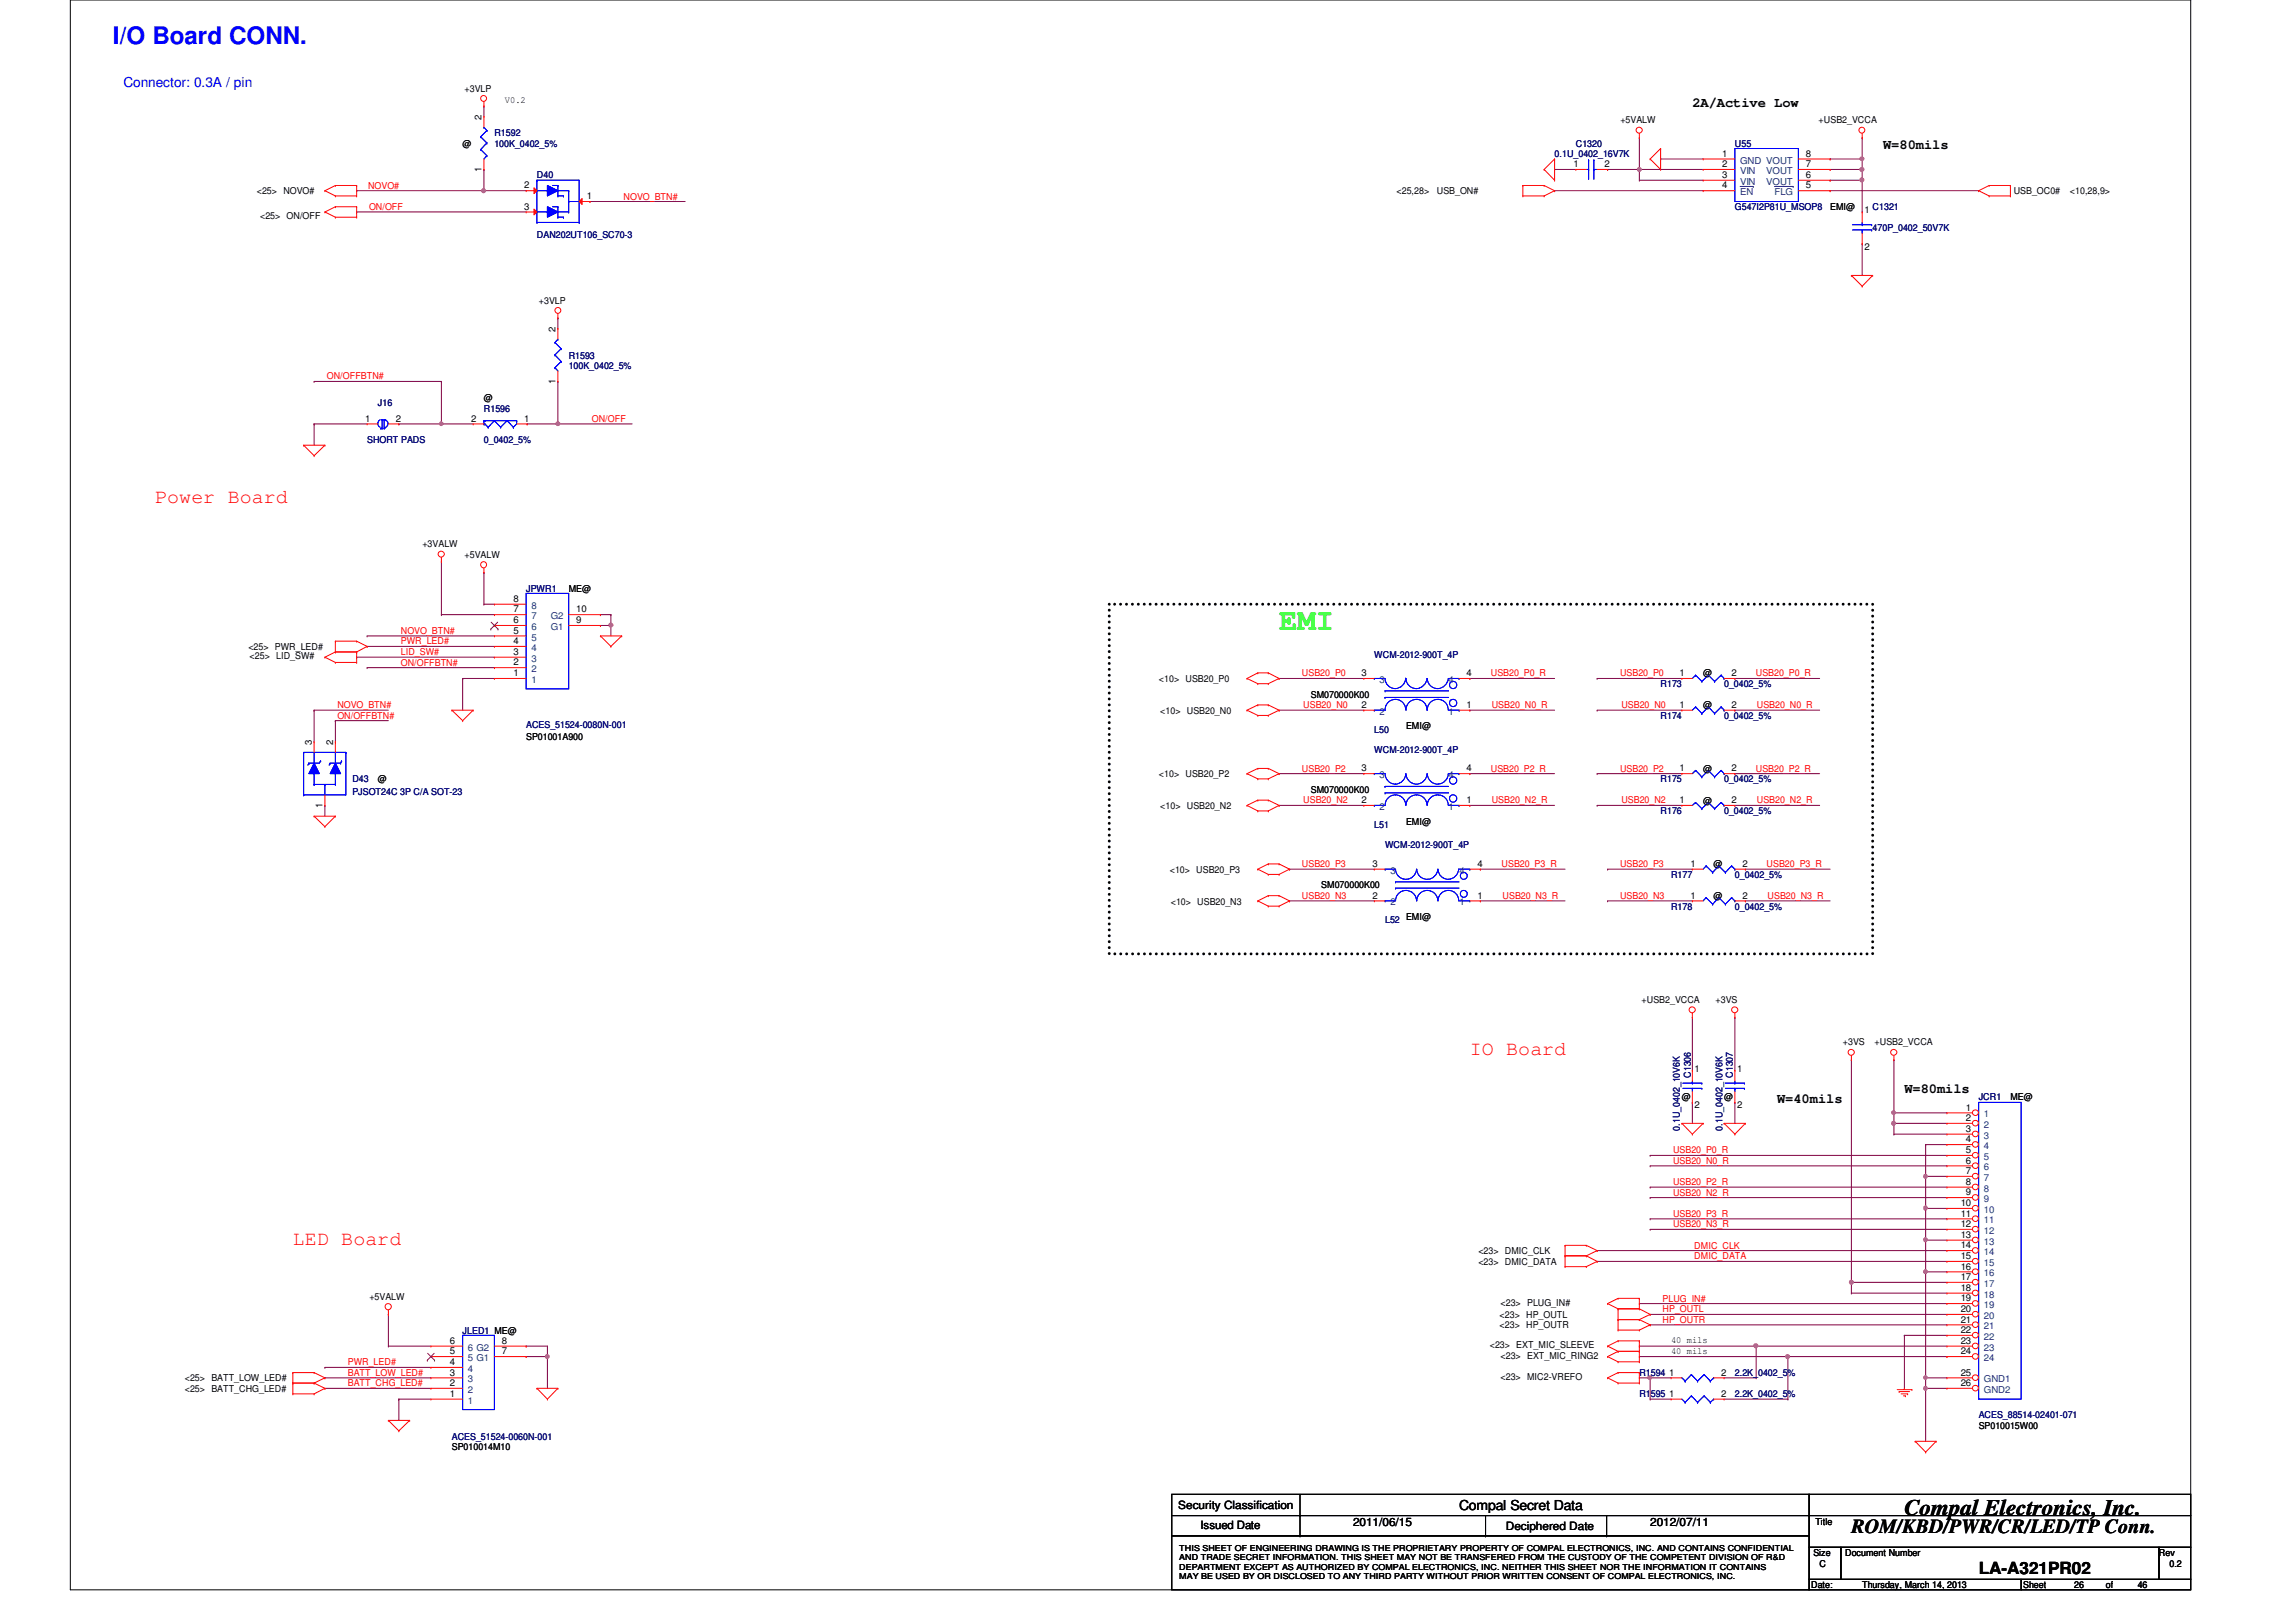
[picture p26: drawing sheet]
<svg xmlns="http://www.w3.org/2000/svg" width="297mm" height="210mm" viewBox="0 0 297 210" stroke-linecap="round" stroke-linejoin="round" font-family="sans-serif">
<defs><g id="words">
<text font-size="3.9" fill="#0f0" x="165.5" y="81.5">EMI</text>
<text font-size="3.1" fill="#00f" x="14.6" y="5.7">I/O Board CONN.</text>
<text font-size="2.9" x="246.4" y="196">Compal Electronics, Inc.</text>
<g font-size="2.6" fill="#f00">
<text x="20.1" y="65.2">Power Board</text>
<text x="190.2" y="136.5">IO Board</text>
<text x="37.9" y="161.2">LED Board</text>
</g>
<text font-size="2.6" x="239.5" y="198.4">ROM/KBD/PWR/CR/LED/TP Conn.</text>
<text font-size="2.2" x="256" y="203.7">LA-A321PR02</text>
<text font-size="1.8" fill="#00f" x="16" y="11.2">Connector: 0.3A / pin</text>
<g font-size="1.8">
<text x="218.9" y="13.9">2A/Active Low</text>
<text x="243.6" y="19.3">W=80mils</text>
<text x="229.9" y="142.8">W=40mils</text>
<text x="246.4" y="141.4">W=80mils</text>
<text x="188.8" y="195.4">Compal Secret Data</text>
</g>
<g font-size="1.5">
<text x="152.4" y="195.3">Security Classification</text>
<text x="155.3" y="197.9">Issued Date</text>
<text x="175" y="197.5">2011/06/15</text>
<text x="213.5" y="197.5">2012/07/11</text>
<text x="194.8" y="198">Deciphered Date</text>
</g>
<g font-size="1.2">
<text x="60.1" y="11.9">+3VLP</text>
<text x="62.3" y="15.5" transform="rotate(-90 62.3 15.5)">2</text>
<text x="65.3" y="13.4">V0.2</text>
<text x="209.6" y="16">+5VALW</text>
<text x="235.3" y="16">+USB2_VCCA</text>
<text x="59.9" y="19">@</text>
<text x="62.3" y="22.2" transform="rotate(-90 62.3 22.2)">1</text>
<text x="203.6" y="21.6">1</text>
<text x="207.6" y="21.6">2</text>
<text x="222.8" y="23">3</text>
<text x="222.8" y="20.3">1</text>
<text x="222.8" y="21.6">2</text>
<text x="233.6" y="23">6</text>
<text x="233.6" y="21.6">7</text>
<text x="233.6" y="20.3">8</text>
<text x="33.2" y="25.1">&lt;25&gt; NOVO#</text>
<text x="33.7" y="28.3">&lt;25&gt; ON/OFF</text>
<text x="67.8" y="24.4">2</text>
<text x="67.8" y="27.1">3</text>
<text x="75.9" y="25.8">1</text>
<text x="180.7" y="25.1">&lt;25,28&gt;</text>
<text x="185.9" y="25.1">USB_ON#</text>
<text x="222.8" y="24.4">4</text>
<text x="233.6" y="24.4">5</text>
<text x="236.8" y="27.2">EMI@</text>
<text x="241.2" y="27.6">1</text>
<text x="260.5" y="25.1">USB_OC0#</text>
<text x="267.8" y="25.1">&lt;10,28,9&gt;</text>
<text x="241.2" y="32.3">2</text>
<text x="69.7" y="39.3">+3VLP</text>
<text x="71.9" y="42.9" transform="rotate(-90 71.9 42.9)">2</text>
<text x="62.6" y="51.9">@</text>
<text x="71.9" y="49.7" transform="rotate(-90 71.9 49.7)">1</text>
<text x="47.2" y="54.6">1</text>
<text x="51.2" y="54.6">2</text>
<text x="61" y="54.6">2</text>
<text x="67.8" y="54.6">1</text>
<text x="54.6" y="70.8">+3VALW</text>
<text x="60.1" y="72.2">+5VALW</text>
<text x="66.4" y="77.9">8</text>
<text x="73.6" y="76.6">ME@</text>
<text x="66.4" y="83.4">4</text>
<text x="66.4" y="82">5</text>
<text x="66.4" y="80.6">6</text>
<text x="66.4" y="79.2">7</text>
<text x="74.5" y="80.6">9</text>
<text x="74.5" y="79.2">10</text>
<text x="32.1" y="84.1">&lt;25&gt; PWR_LED#</text>
<text x="32.3" y="85.3">&lt;25&gt; LID_SW#</text>
<text x="66.4" y="87.5">1</text>
<text x="66.4" y="86.1">2</text>
<text x="66.4" y="84.8">3</text>
<text x="149.9" y="88.2">&lt;10&gt; USB20_P0</text>
<text x="176.1" y="87.5">3</text>
<text x="189.7" y="87.5">4</text>
<text x="217.3" y="87.5">1</text>
<text x="220.3" y="87.5">@</text>
<text x="224" y="87.5">2</text>
<text x="68.1" y="95.8">SP01001A900</text>
<text x="150.1" y="92.4">&lt;10&gt; USB20_N0</text>
<text x="169.6" y="90.3">SM070000K00</text>
<text x="176.1" y="91.6">2</text>
<text x="181.9" y="94.4">EMI@</text>
<text x="189.7" y="91.6">1</text>
<text x="217.3" y="91.6">1</text>
<text x="220.3" y="91.7">@</text>
<text x="224" y="91.6">2</text>
<text x="40.3" y="96.4" transform="rotate(-90 40.3 96.4)">3</text>
<text x="43.1" y="96.4" transform="rotate(-90 43.1 96.4)">2</text>
<text x="48.9" y="101.3">@</text>
<text x="149.9" y="100.6">&lt;10&gt; USB20_P2</text>
<text x="176.1" y="99.8">3</text>
<text x="189.7" y="99.8">4</text>
<text x="217.3" y="99.8">1</text>
<text x="220.3" y="99.9">@</text>
<text x="224" y="99.8">2</text>
<text x="41.7" y="104.5" transform="rotate(-90 41.7 104.5)">1</text>
<text x="150.1" y="104.7">&lt;10&gt; USB20_N2</text>
<text x="169.6" y="102.7">SM070000K00</text>
<text x="176.1" y="103.9">2</text>
<text x="181.9" y="106.8">EMI@</text>
<text x="189.7" y="103.9">1</text>
<text x="217.3" y="103.9">1</text>
<text x="220.3" y="104">@</text>
<text x="224" y="103.9">2</text>
<text x="151.3" y="112.9">&lt;10&gt; USB20_P3</text>
<text x="177.5" y="112.2">3</text>
<text x="191.1" y="112.2">4</text>
<text x="218.7" y="112.2">1</text>
<text x="221.7" y="112.2">@</text>
<text x="225.4" y="112.2">2</text>
<text x="151.5" y="117.1">&lt;10&gt; USB20_N3</text>
<text x="170.9" y="115">SM070000K00</text>
<text x="177.5" y="116.3">2</text>
<text x="181.9" y="119.1">EMI@</text>
<text x="191.1" y="116.3">1</text>
<text x="218.7" y="116.3">1</text>
<text x="221.7" y="116.4">@</text>
<text x="225.4" y="116.3">2</text>
<text x="212.4" y="129.8">+USB2_VCCA</text>
<text x="222" y="129.8">+3VS</text>
<text x="238.4" y="135.3">+3VS</text>
<text x="242.5" y="135.3">+USB2_VCCA</text>
<text x="217.6" y="142.4">@</text>
<text x="219.2" y="138.7">1</text>
<text x="219.2" y="143.4">2</text>
<text x="223.1" y="142.4">@</text>
<text x="224.7" y="138.7">1</text>
<text x="224.7" y="143.4">2</text>
<text x="254.3" y="143.7">1</text>
<text x="260.1" y="142.4">ME@</text>
<text x="254.3" y="145.1">2</text>
<text x="254.3" y="146.5">3</text>
<text x="254.3" y="147.8">4</text>
<text x="254.3" y="149.2">5</text>
<text x="254.3" y="150.6">6</text>
<text x="254.3" y="151.9">7</text>
<text x="254.3" y="153.3">8</text>
<text x="254.3" y="154.7">9</text>
<text x="253.7" y="156.1">10</text>
<text x="253.7" y="157.4">11</text>
<text x="253.7" y="158.8">12</text>
<text x="253.7" y="160.2">13</text>
<text x="253.7" y="161.5">14</text>
<text x="191.3" y="162.3">&lt;23&gt; DMIC_CLK</text>
<text x="191.3" y="163.7">&lt;23&gt; DMIC_DATA</text>
<text x="253.7" y="162.9">15</text>
<text x="253.7" y="164.3">16</text>
<text x="253.7" y="165.7">17</text>
<text x="253.7" y="167">18</text>
<text x="47.8" y="168.2">+5VALW</text>
<text x="58.2" y="173.9">6</text>
<text x="64.9" y="173.9">8</text>
<text x="194" y="170.5">&lt;23&gt; HP_OUTL</text>
<text x="194" y="171.9">&lt;23&gt; HP_OUTR</text>
<text x="194.1" y="169">&lt;23&gt; PLUG_IN#</text>
<text x="216.2" y="173.8">40 mils</text>
<text x="253.7" y="168.4">19</text>
<text x="253.7" y="169.8">20</text>
<text x="253.7" y="171.2">21</text>
<text x="253.7" y="172.5">22</text>
<text x="253.7" y="173.9">23</text>
<text x="23.9" y="178.8">&lt;25&gt; BATT_LOW_LED#</text>
<text x="58.2" y="179.4">2</text>
<text x="58.2" y="178">3</text>
<text x="58.2" y="176.7">4</text>
<text x="58.2" y="175.3">5</text>
<text x="64.9" y="175.3">7</text>
<text x="192.7" y="174.5">&lt;23&gt; EXT_MIC_SLEEVE</text>
<text x="194.1" y="178.6">&lt;23&gt; MIC2-VREFO</text>
<text x="194.1" y="175.9">&lt;23&gt; EXT_MIC_RING2</text>
<text x="215.9" y="178">1</text>
<text x="216.2" y="175.2">40 mils</text>
<text x="222.7" y="178">2</text>
<text x="253.7" y="175.3">24</text>
<text x="253.7" y="178">25</text>
<text x="253.7" y="179.4">26</text>
<text x="23.9" y="180.1">&lt;25&gt; BATT_CHG_LED#</text>
<text x="58.2" y="180.8">1</text>
<text x="215.9" y="180.8">1</text>
<text x="222.7" y="180.8">2</text>
<text x="256" y="185">SP010015W00</text>
<text x="58.5" y="187.7">SP010014M10</text>
<text x="234.9" y="197.4">Title</text>
<text x="234.6" y="201.4">Size</text>
<text x="235.4" y="202.8">C</text>
<text x="238.7" y="201.4">Document Number</text>
<text x="279.3" y="201.4">Rev</text>
<text x="280.7" y="202.8">0.2</text>
<text x="234.3" y="205.5">Date:</text>
<text x="240.9" y="205.5">Thursday, March 14, 2013</text>
<text x="261.7" y="205.5">Sheet</text>
<text x="268.3" y="205.5">26</text>
<text x="272.5" y="205.5">of</text>
<text x="276.6" y="205.5">46</text>
</g>
<g font-size="1.2" fill="#000080">
<text x="64" y="17.6">R1592</text>
<text x="64" y="19">100K_0402_5%</text>
<text x="69.5" y="23.1">D40</text>
<text x="201.1" y="20.4">0.1U_0402_16V7K</text>
<text x="203.9" y="19">C1320</text>
<text x="224.4" y="19">U55</text>
<text x="224.4" y="27.2">G547I2P81U_MSOP8</text>
<text x="242.3" y="27.2">C1321</text>
<text x="242.3" y="29.9">470P_0402_50V7K</text>
<text x="69.5" y="30.8">DAN202UT106_SC70-3</text>
<text x="73.6" y="46.4">R1593</text>
<text x="73.6" y="47.8">100K_0402_5%</text>
<text x="48.9" y="52.6">J16</text>
<text x="62.6" y="53.3">R1596</text>
<text x="47.5" y="57.4">SHORT PADS</text>
<text x="62.6" y="57.4">0_0402_5%</text>
<text x="68.1" y="76.6">JPWR1</text>
<text x="177.8" y="85.1">WCM-2012-900T_4P</text>
<text x="214.8" y="88.9">R173</text>
<text x="223.1" y="88.9">0_0402_5%</text>
<text x="68.1" y="94.1">ACES_51524-0080N-001</text>
<text x="177.8" y="94.8">L50</text>
<text x="214.8" y="93">R174</text>
<text x="223.1" y="93">0_0402_5%</text>
<text x="45.6" y="101.3">D43</text>
<text x="177.8" y="97.4">WCM-2012-900T_4P</text>
<text x="214.8" y="101.3">R175</text>
<text x="223.1" y="101.3">0_0402_5%</text>
<text x="45.6" y="102.9">PJSOT24C 3P C/A SOT-23</text>
<text x="177.8" y="107.2">L51</text>
<text x="214.8" y="105.4">R176</text>
<text x="223.1" y="105.4">0_0402_5%</text>
<text x="179.2" y="109.8">WCM-2012-900T_4P</text>
<text x="216.2" y="113.6">R177</text>
<text x="224.4" y="113.6">0_0402_5%</text>
<text x="179.2" y="119.5">L52</text>
<text x="216.2" y="117.7">R178</text>
<text x="224.4" y="117.7">0_0402_5%</text>
<text x="218.7" y="139.5" transform="rotate(-90 218.7 139.5)">C1306</text>
<text x="224.2" y="139.5" transform="rotate(-90 224.2 139.5)">C1307</text>
<text x="256" y="142.4">JCR1</text>
<text x="217.3" y="146.3" transform="rotate(-90 217.3 146.3)">0.1U_0402_10V6K</text>
<text x="222.8" y="146.3" transform="rotate(-90 222.8 146.3)">0.1U_0402_10V6K</text>
<text x="59.9" y="172.6">JLED1 ME@</text>
<text x="212.1" y="178.1">R1594</text>
<text x="224.4" y="178.1">2.2K_0402_5%</text>
<text x="212.1" y="180.8">R1595</text>
<text x="224.4" y="180.8">2.2K_0402_5%</text>
<text x="256" y="183.6">ACES_88514-02401-071</text>
<text x="58.5" y="186.3">ACES_51524-0060N-001</text>
</g>
<g font-size="1.2" fill="#004080">
<text x="225.1" y="23.9">VIN</text>
<text x="225.1" y="21.2">GND VOUT</text>
<text x="225.1" y="22.5">VIN</text>
<text x="228.5" y="23.9">VOUT</text>
<text x="228.5" y="22.5">VOUT</text>
<text x="225.1" y="25.3">EN</text>
<text x="229.6" y="25.3">FLG</text>
<text x="68.7" y="82.9">5</text>
<text x="68.7" y="81.5">6</text>
<text x="68.7" y="80.1">7</text>
<text x="68.7" y="78.8">8</text>
<text x="71.2" y="81.5">G1</text>
<text x="71.2" y="80.1">G2</text>
<text x="68.7" y="88.4">1</text>
<text x="68.7" y="87">2</text>
<text x="68.7" y="85.6">3</text>
<text x="68.7" y="84.2">4</text>
<text x="178.5" y="88.4">3</text>
<text x="187.4" y="88.4">4</text>
<text x="178.5" y="92.5">2</text>
<text x="187.4" y="92.5">1</text>
<text x="178.5" y="100.7">3</text>
<text x="187.4" y="100.7">4</text>
<text x="178.5" y="104.8">2</text>
<text x="187.4" y="104.8">1</text>
<text x="179.9" y="113.1">3</text>
<text x="188.8" y="113.1">4</text>
<text x="179.9" y="117.2">2</text>
<text x="188.8" y="117.2">1</text>
<text x="256.7" y="144.6">1</text>
<text x="256.7" y="146">2</text>
<text x="256.7" y="147.4">3</text>
<text x="256.7" y="148.7">4</text>
<text x="256.7" y="150.1">5</text>
<text x="256.7" y="151.5">6</text>
<text x="256.7" y="152.8">7</text>
<text x="256.7" y="154.2">8</text>
<text x="256.7" y="155.6">9</text>
<text x="256.7" y="157">10</text>
<text x="256.7" y="158.3">11</text>
<text x="256.7" y="159.7">12</text>
<text x="256.7" y="161.1">13</text>
<text x="256.7" y="162.4">14</text>
<text x="256.7" y="163.8">15</text>
<text x="256.7" y="165.2">16</text>
<text x="256.7" y="166.5">17</text>
<text x="256.7" y="167.9">18</text>
<text x="256.7" y="169.3">19</text>
<text x="256.7" y="170.7">20</text>
<text x="256.7" y="172">21</text>
<text x="256.7" y="173.4">22</text>
<text x="60.5" y="178.9">3</text>
<text x="60.5" y="177.5">4</text>
<text x="60.5" y="176.1">5 G1</text>
<text x="60.5" y="174.8">6 G2</text>
<text x="256.7" y="174.8">23</text>
<text x="256.7" y="176.1">24</text>
<text x="256.7" y="178.9">GND1</text>
<text x="60.5" y="181.7">1</text>
<text x="60.5" y="180.3">2</text>
<text x="256.7" y="180.3">GND2</text>
</g>
<g font-size="1.2" fill="#f00">
<text x="47.6" y="24.4">NOVO#</text>
<text x="47.7" y="27.2">ON/OFF</text>
<text x="80.7" y="25.8">NOVO_BTN#</text>
<text x="42.3" y="49.1">ON/OFFBTN#</text>
<text x="76.6" y="54.6">ON/OFF</text>
<text x="51.9" y="83.4">PWR_LED#</text>
<text x="51.9" y="82">NOVO_BTN#</text>
<text x="51.9" y="86.1">ON/OFFBTN#</text>
<text x="51.9" y="84.8">LID_SW#</text>
<text x="168.4" y="87.5">USB20_P0</text>
<text x="192.9" y="87.5">USB20_P0_R</text>
<text x="209.6" y="87.5">USB20_P0</text>
<text x="227.2" y="87.5">USB20_P0_R</text>
<text x="43.6" y="91.7">NOVO_BTN#</text>
<text x="43.6" y="93">ON/OFFBTN#</text>
<text x="168.6" y="91.7">USB20_N0</text>
<text x="193" y="91.7">USB20_N0_R</text>
<text x="209.8" y="91.7">USB20_N0</text>
<text x="227.3" y="91.7">USB20_N0_R</text>
<text x="168.4" y="99.9">USB20_P2</text>
<text x="192.9" y="99.9">USB20_P2_R</text>
<text x="209.6" y="99.9">USB20_P2</text>
<text x="227.2" y="99.9">USB20_P2_R</text>
<text x="168.6" y="104">USB20_N2</text>
<text x="193" y="104">USB20_N2_R</text>
<text x="209.8" y="104">USB20_N2</text>
<text x="227.3" y="104">USB20_N2_R</text>
<text x="168.4" y="112.2">USB20_P3</text>
<text x="194.3" y="112.2">USB20_P3_R</text>
<text x="209.6" y="112.2">USB20_P3</text>
<text x="228.6" y="112.2">USB20_P3_R</text>
<text x="168.4" y="116.3">USB20_N3</text>
<text x="194.4" y="116.3">USB20_N3_R</text>
<text x="209.6" y="116.3">USB20_N3</text>
<text x="228.7" y="116.3">USB20_N3_R</text>
<text x="216.4" y="149.3">USB20_P0_R</text>
<text x="216.4" y="153.4">USB20_P2_R</text>
<text x="216.4" y="150.6">USB20_N0_R</text>
<text x="216.4" y="154.7">USB20_N2_R</text>
<text x="216.4" y="157.5">USB20_P3_R</text>
<text x="216.4" y="158.8">USB20_N3_R</text>
<text x="219.2" y="161.6">DMIC_CLK</text>
<text x="219.2" y="163">DMIC_DATA</text>
<text x="215.1" y="169.8">HP_OUTL</text>
<text x="215.1" y="171.2">HP_OUTR</text>
<text x="215.1" y="168.4">PLUG_IN#</text>
<text x="45" y="176.7">PWR_LED#</text>
<text x="45" y="178.1">BATT_LOW_LED#</text>
<text x="45" y="179.4">BATT_CHG_LED#</text>
</g>
<g font-size="1.1">
<text x="152.6" y="201.9">AND TRADE SECRET INFORMATION. THIS SHEET MAY NOT BE TRANSFERED FROM THE CUSTODY OF THE COMPETENT DIVISION OF R&amp;D</text>
<text x="152.6" y="203.1">DEPARTMENT EXCEPT AS AUTHORIZED BY COMPAL ELECTRONICS, INC. NEITHER THIS SHEET NOR THE INFORMATION IT CONTAINS</text>
<text x="152.6" y="200.7">THIS SHEET OF ENGINEERING DRAWING IS THE PROPRIETARY PROPERTY OF COMPAL ELECTRONICS, INC. AND CONTAINS CONFIDENTIAL</text>
<text x="152.6" y="204.3">MAY BE USED BY OR DISCLOSED TO ANY THIRD PARTY WITHOUT PRIOR WRITTEN CONSENT OF COMPAL ELECTRONICS, INC.</text>
</g>
</g></defs>
<path d="M9.1 0h274.3v205.7h-274.3z" fill="none" stroke="#000" stroke-width=".13"/>
<path d="M143.5 78.2h98.8v45.2h-98.8z" fill="none" stroke="#000" stroke-width=".38" stroke-dasharray="0 .8"/>
<path d="M57.1 49.4h.1M57.1 49.4v5.5" fill="none" stroke="#800040" stroke-width=".13"/>
<path d="M56.9 54.7h.3l.1 .1-.1 .2-.1 .1-.2-.1z" fill-rule="evenodd" fill="#f0f"/>
<path d="M56.9 54.7h.3l.1 .1-.1 .2-.1 .1-.2-.1z" fill="none" stroke="#f0f" stroke-width=".13"/>
<path d="M40.6 49.4h.1M40.6 54.9h.1M40.6 49.4h16.5M40.6 54.9h6.9M40.6 54.9v2.7M57.1 54.9h.1M57.1 54.9h4.1M72.2 54.9h.1M72.2 54.9h9.6" fill="none" stroke="#800040" stroke-width=".13"/>
<circle cx="72.2" cy="54.8" r=".25" fill="#f0f"/>
<circle cx="72.2" cy="54.8" r=".25" fill="none" stroke="#f0f" stroke-width=".13"/>
<path d="M62.6 24.7h.1M62.6 24.7h5.5M72.2 41.1h.1M72.2 49.4h.1M72.2 41.1v1.4M72.2 49.4v5.5" fill="none" stroke="#800040" stroke-width=".13"/>
<circle cx="62.6" cy="24.7" r=".26" fill="#f0f"/>
<circle cx="62.6" cy="24.7" r=".26" fill="none" stroke="#f0f" stroke-width=".13"/>
<g fill="none" stroke="#800040" stroke-width=".13">
<path d="M62.6 13.7h.1M62.6 13.7v1.4M46.1 27.4h.1M46.1 24.7h.1M46.1 27.4h22M62.6 21.9h.1M62.6 21.9v2.8h-16.5M76.3 26.1h.1M76.3 26.1h12.3M68.1 174.2h.1M68.1 175.6h.1M68.1 174.2h2.7"/>
<path d="M68.1 175.6h2.7M70.8 175.6h.1M70.8 175.6v4.1"/>
</g>
<path d="M70.6 175.4l.2-.1 .2 .1v.3l-.2 .1-.2-.1z" fill-rule="evenodd" fill="#f0f"/>
<path d="M70.6 175.4l.2-.1 .2 .1v.3l-.2 .1-.2-.1z" fill="none" stroke="#f0f" stroke-width=".13"/>
<path d="M245 144h.1M245 144h6.9M70.8 174.2h.1M70.8 174.2v1.4M51.6 181.1h.1M51.6 181.1v2.7" fill="none" stroke="#800040" stroke-width=".13"/>
<circle cx="245" cy="144" r=".25" fill="#f0f"/>
<circle cx="245" cy="144" r=".25" fill="none" stroke="#f0f" stroke-width=".13"/>
<path d="M245 137.2h.1M245 137.2v6.8M245 145.4h.1M245 145.4h6.9" fill="none" stroke="#800040" stroke-width=".13"/>
<circle cx="245" cy="145.4" r=".26" fill="#f0f"/>
<circle cx="245" cy="145.4" r=".26" fill="none" stroke="#f0f" stroke-width=".13"/>
<g fill="none" stroke="#800040" stroke-width=".13">
<path d="M245 144h.1M245 146.8h.1M245 145.4h.1M245 144v2.8M245 146.8h6.9M212.1 168.7h.1M212.1 168.7h39.8M213.5 170.1h.1M213.5 171.4h.1M213.5 170.1h38.4M213.5 171.4h38.4M227.2 174.2h.1"/>
<path d="M227.2 174.2h24.7"/>
</g>
<circle cx="227.2" cy="174.2" r=".26" fill="#f0f"/>
<circle cx="227.2" cy="174.2" r=".26" fill="none" stroke="#f0f" stroke-width=".13"/>
<g fill="none" stroke="#800040" stroke-width=".13">
<path d="M57.1 72.7h.1M57.1 72.7v6.8M62.6 74.1h.1M62.6 74.1v4.1M59.9 87.8h.1M59.9 87.8v4.1M79 80.9h.1M79 80.9v1.4M218.9 131.7h.1M218.9 131.7v6.8M224.4 131.7h.1M224.4 131.7v6.8"/>
<path d="M218.9 142.7h.1M218.9 142.7v2.7M224.4 142.7h.1M224.4 142.7v2.7M246.4 172.8h.1M246.4 172.8v6.9M246.4 172.8h5.5"/>
</g>
<circle cx="79" cy="80.9" r=".26" fill="#f0f"/>
<circle cx="79" cy="80.9" r=".26" fill="none" stroke="#f0f" stroke-width=".13"/>
<g fill="none" stroke="#800040" stroke-width=".13">
<path d="M51.6 54.9h.1M51.6 54.9h5.5M57.1 79.5h.1M57.1 79.5h6.9M62.6 78.2h.1M62.6 78.2h1.4M77.7 79.5h.1M77.7 79.5h1.3M79 79.5h.1M79 79.5v1.4h-1.3M40.6 91.9h.1M40.6 91.9v4.1"/>
<path d="M40.6 91.9h9.6M43.4 93.3h.1M43.4 93.3v2.7M43.4 93.3h6.8M46.1 85h.1M46.1 85h17.9M47.5 83.7h.1M47.5 86.4h.1M47.5 82.3h.1M47.5 83.7h16.5M47.5 86.4h16.5M47.5 82.3h16.5"/>
<path d="M59.9 87.8h.1M59.9 87.8h4.1M77.7 80.9h.1M42 104.2h.1M42 104.2v1.4M213.5 149.5h.1M213.5 153.6h.1M213.5 150.9h.1M213.5 155h.1M213.5 157.7h.1M213.5 159.1h.1M213.5 149.5h38.4"/>
<path d="M213.5 153.6h38.4M213.5 150.9h38.4M213.5 155h38.4M213.5 157.7h38.4M213.5 159.1h38.4M249.1 152.2h.1M249.1 156.4h.1M249.1 152.2v4.2M249.1 152.2h2.8M249.1 156.4h2.8M42 177h.1M42 178.3h.1"/>
<path d="M42 179.7h.1M42 177h13.7M42 178.3h13.7M42 179.7h13.7M50.2 170.1h.1M50.2 174.2h.1M50.2 170.1v4.1M50.2 174.2h5.5M249.1 179.7h.1M249.1 179.7v6.8M51.6 181.1h.1M51.6 181.1h4.1"/>
</g>
<path d="M248.9 152h.2l.2 .1v.3l-.2 .1-.2-.1z" fill-rule="evenodd" fill="#f0f"/>
<path d="M248.9 152h.2l.2 .1v.3l-.2 .1-.2-.1z" fill="none" stroke="#f0f" stroke-width=".13"/>
<path d="M248.9 156.1h.2l.2 .1v.3l-.2 .1-.2-.1z" fill-rule="evenodd" fill="#f0f"/>
<path d="M248.9 156.1h.2l.2 .1v.3l-.2 .1-.2-.1z" fill="none" stroke="#f0f" stroke-width=".13"/>
<path d="M206.6 161.8h.1M206.6 163.2h.1M206.6 161.8h45.3M206.6 163.2h45.3M249.1 160.5h.1M249.1 164.6h.1M249.1 160.5h2.8M249.1 164.6h2.8" fill="none" stroke="#800040" stroke-width=".13"/>
<path d="M248.9 164.4h.4v.1v.2l-.2 .1-.2-.1z" fill-rule="evenodd" fill="#f0f"/>
<path d="M248.9 164.4h.4v.1v.2l-.2 .1-.2-.1z" fill="none" stroke="#f0f" stroke-width=".13"/>
<path d="M249.1 164.6h.1M249.1 160.5v4.1" fill="none" stroke="#800040" stroke-width=".13"/>
<path d="M248.9 164.4h.4v.1v.2l-.2 .1-.2-.1z" fill-rule="evenodd" fill="#f0f"/>
<path d="M248.9 164.4h.4v.1v.2l-.2 .1-.2-.1z" fill="none" stroke="#f0f" stroke-width=".13"/>
<path d="M249.1 178.3h.1M249.1 164.6h.1M249.1 179.7h.1M249.1 178.3h2.8M249.1 164.6v13.7M249.1 179.7h2.8" fill="none" stroke="#800040" stroke-width=".13"/>
<path d="M248.9 179.5l.2-.1 .2 .1v.3l-.2 .1-.2-.1z" fill-rule="evenodd" fill="#f0f"/>
<path d="M248.9 179.5l.2-.1 .2 .1v.3l-.2 .1-.2-.1z" fill="none" stroke="#f0f" stroke-width=".13"/>
<path d="M249.1 178.3h.1M249.1 178.3v1.4" fill="none" stroke="#800040" stroke-width=".13"/>
<path d="M248.9 178.1h.4v.2v.1l-.2 .1-.2-.1z" fill-rule="evenodd" fill="#f0f"/>
<path d="M248.9 178.1h.4v.2v.1l-.2 .1-.2-.1z" fill="none" stroke="#f0f" stroke-width=".13"/>
<path d="M236.8 20.6h.1M236.8 21.9h.1M236.8 24.7h.1M236.8 23.3h.1M236.8 20.6h4.1M236.8 21.9h4.1M236.8 24.7h19.2M236.8 23.3h4.1M240.9 23.3h.1M240.9 23.3v4.1" fill="none" stroke="#800040" stroke-width=".13"/>
<circle cx="240.9" cy="23.3" r=".26" fill="#f0f"/>
<circle cx="240.9" cy="23.3" r=".26" fill="none" stroke="#f0f" stroke-width=".13"/>
<path d="M212.1 21.9h.1M212.1 21.9h8.2" fill="none" stroke="#800040" stroke-width=".13"/>
<circle cx="212.1" cy="21.9" r=".26" fill="#f0f"/>
<circle cx="212.1" cy="21.9" r=".26" fill="none" stroke="#f0f" stroke-width=".13"/>
<path d="M240.9 31.5h.1M240.9 21.9h.1M240.9 21.9v1.4M240.9 31.5v4.1" fill="none" stroke="#800040" stroke-width=".13"/>
<circle cx="240.9" cy="21.9" r=".26" fill="#f0f"/>
<circle cx="240.9" cy="21.9" r=".26" fill="none" stroke="#f0f" stroke-width=".13"/>
<path d="M240.9 20.6h.1M240.9 20.6v1.3" fill="none" stroke="#800040" stroke-width=".13"/>
<circle cx="240.9" cy="20.5" r=".25" fill="#f0f"/>
<circle cx="240.9" cy="20.5" r=".25" fill="none" stroke="#f0f" stroke-width=".13"/>
<g fill="none" stroke="#800040" stroke-width=".13">
<path d="M212.1 17.8h.1M212.1 17.8v5.5M240.9 17.8h.1M240.9 17.8v2.8M201.1 21.9h.1M201.1 24.7h.1M201.1 21.9h2.8M201.1 24.7h19.2M208 21.9h.1M208 21.9h4.1M212.1 21.9h.1M212.1 23.3h.1"/>
<path d="M212.1 23.3h8.2M214.8 20.6h.1M214.8 20.6h5.5M249.1 156.4v4.1M249.1 160.5h.1"/>
</g>
<path d="M248.9 160.3l.2-.1 .2 .1v.3l-.2 .1-.2-.1z" fill-rule="evenodd" fill="#f0f"/>
<path d="M248.9 160.3l.2-.1 .2 .1v.3l-.2 .1-.2-.1z" fill="none" stroke="#f0f" stroke-width=".13"/>
<g fill="none" stroke="#800040" stroke-width=".13">
<path d="M68.2 54.9h.1M68.2 54.9h4M165.5 91.9h.1M165.5 87.8h.1M165.5 87.8h10.9M165.5 91.9h10.9M190.2 87.8h.1M190.2 91.9h.1M190.2 87.8h10.9M190.2 91.9h10.9M165.5 104.2h.1M165.5 100.1h.1"/>
<path d="M165.5 100.1h10.9M165.5 104.2h10.9M166.8 116.6h.1M166.8 112.5h.1M166.8 116.6h11M166.8 112.5h11M190.2 100.1h.1M190.2 104.2h.1M190.2 100.1h10.9M190.2 104.2h10.9M191.5 116.6h.1M191.5 112.5h.1"/>
<path d="M191.5 116.6h11M191.5 112.5h11M212.1 174.2h.1M212.1 174.2h15.1M213.5 178.3h.1M213.5 178.3h2.7M223.1 178.3h4.1M227.2 178.3h.1M227.2 174.2h.1M227.2 174.2v4.1"/>
</g>
<circle cx="213.4" cy="178.3" r=".25" fill="#f0f"/>
<circle cx="213.4" cy="178.3" r=".25" fill="none" stroke="#f0f" stroke-width=".13"/>
<path d="M212.1 178.3h.1M212.1 175.6h.1M212.1 178.3h1.4M212.1 175.6h19.2M213.5 178.3h.1M213.5 178.3v2.8M231.3 175.6h.1M231.3 175.6v5.5M213.5 181.1h.1M213.5 181.1h2.7M223.1 181.1h8.2M231.3 181.1h.1" fill="none" stroke="#800040" stroke-width=".13"/>
<circle cx="231.3" cy="175.6" r=".26" fill="#f0f"/>
<circle cx="231.3" cy="175.6" r=".26" fill="none" stroke="#f0f" stroke-width=".13"/>
<g fill="none" stroke="#800040" stroke-width=".13">
<path d="M206.6 91.9h.1M206.6 87.8h.1M206.6 91.9h11M206.6 87.8h11M224.4 87.8h.1M224.4 91.9h.1M224.4 91.9h11M224.4 87.8h11M206.6 104.2h.1M206.6 100.1h.1M206.6 104.2h11M206.6 100.1h11"/>
<path d="M208 116.6h.1M208 112.5h.1M208 116.6h10.9M208 112.5h10.9M224.4 100.1h.1M224.4 104.2h.1M224.4 104.2h11M224.4 100.1h11M225.8 116.6h.1M225.8 112.5h.1M225.8 116.6h11M225.8 112.5h11"/>
<path d="M239.5 137.2h.1M239.5 137.2v30.1M249.1 148.1h.1M249.1 152.2h.1M249.1 148.1h2.8M249.1 148.1v4.1M231.3 175.6h20.6M239.5 165.9h.1M239.5 167.3h.1M239.5 165.9h12.4M239.5 167.3h12.4M251.9 175.6h.1"/>
</g>
<circle cx="239.5" cy="165.9" r=".26" fill="#f0f"/>
<circle cx="239.5" cy="165.9" r=".26" fill="none" stroke="#f0f" stroke-width=".13"/>
<g fill="none" stroke="#f00" stroke-width=".13">
<path d="M62.6 13.7h.1M62.6 13.2v.5M212.1 17.8h.1M212.1 17.3v.5M214.8 19.2h.1M214.8 19.2v2.7M214.8 19.2l-1.3 1.4M240.9 17.8h.1M240.9 17.3v.5M42 24.7h.1M42 27.4h.1M42 24.7l1.4 .7"/>
<path d="M42 27.4l1.4 .7M43.4 24h.1M43.4 25.4h.1M43.4 28.1h.1M43.4 26.8h.1M43.4 24h2.7M43.4 24l-1.4 .7M43.4 25.4h2.7M43.4 28.1h2.7M43.4 26.8l-1.4 .6M43.4 26.8h2.7M46.1 25.4h.1"/>
<path d="M46.1 24h.1M46.1 26.8h.1M46.1 28.1h.1M46.1 24v1.4M46.1 26.8v1.3M197 25.4h.1M197 24h.1M197 24h2.8M197 25.4h2.8M197 24v1.4M199.8 24h.1M199.8 25.4h.1"/>
<path d="M199.8 21.9h.1M199.8 24l1.3 .7M199.8 21.9l1.3 1.4M201.1 24.7h.1M201.1 23.3h.1M201.1 20.6h.1M201.1 24.7l-1.3 .7M201.1 20.6v2.7M201.1 20.6l-1.3 1.3M213.5 20.6h.1M213.5 20.6l1.3 1.3M214.8 21.9h.1"/>
<path d="M239.5 35.6h.1M239.5 35.6h2.8M239.5 35.6l1.4 1.4M240.9 37h.1M242.3 35.6h.1M242.3 35.6l-1.4 1.4M256 24.7h.1M256 24.7l1.3 .7M257.3 25.4h.1M257.3 24h.1M257.3 24h2.8M257.3 25.4h2.8"/>
<path d="M257.3 24l-1.3 .7M260.1 24h.1M260.1 25.4h.1M260.1 24v1.4M39.3 57.6h.1M39.3 57.6h2.7M39.3 57.6l1.3 1.4M40.6 59h.1M42 57.6h.1M42 57.6l-1.4 1.4M47.5 54.9h.1M47.5 54.9h1.4"/>
<path d="M50.2 54.9h1.4M51.6 54.9h.1M61.2 54.9h.1M61.2 54.9h1.4M66.8 54.9h1.4M68.2 54.9h.1M72.2 41.1h.1M72.2 40.6v.5M57.1 72.7h.1M57.1 72.1v.6M62.6 74.1h.1M62.6 73.5v.6"/>
<path d="M64 79.5h.1M64 78.2h.1M64 79.5h4.1M64 78.2h4.1M73.6 79.5h4.1M77.7 79.5h.1M42 85h.1M42 85l1.4 .7M43.4 85.7h.1M43.4 84.4h.1M43.4 83h.1M43.4 85.7h2.7"/>
<path d="M43.4 84.4l-1.4 .6M43.4 84.4h2.7M43.4 83h2.7M43.4 83v1.4M46.1 84.4h.1M46.1 85.7h.1M46.1 83h.1M46.1 84.4v1.3M46.1 83l1.4 .7M47.5 83.7h.1M47.5 83.7l-1.4 .7M58.5 91.9h.1"/>
<path d="M58.5 91.9h2.7M58.5 91.9l1.4 1.4M59.9 93.3h.1M61.2 91.9h.1M61.2 91.9l-1.3 1.4M64 87.8h.1M64 86.4h.1M64 85h.1M64 83.7h.1M64 82.3h.1M64 80.9h.1M64 82.3h4.1"/>
<path d="M64 87.8h4.1M64 86.4h4.1M64 85h4.1M64 83.7h4.1M64 80.9h4.1M73.6 80.9h4.1M77.7 82.3h.1M77.7 80.9h.1M77.7 82.3h2.7M77.7 82.3l1.3 1.4M79 83.7h.1M80.4 82.3h.1"/>
<path d="M80.4 82.3l-1.4 1.4M161.3 91.9h.1M161.3 87.8h.1M161.3 91.9l1.4 .7M161.3 87.8l1.4 .7M162.7 91.2h.1M162.7 92.6h.1M162.7 87.1h.1M162.7 88.5h.1M162.7 99.4h.1M162.7 91.2l-1.4 .7M162.7 91.2h1.4"/>
<path d="M162.7 92.6h1.4M162.7 87.1l-1.4 .7M162.7 87.1h1.4M162.7 88.5h1.4M162.7 99.4l-1.4 .7M162.7 99.4h1.4M164.1 91.2h.1M164.1 92.6h.1M164.1 87.1h.1M164.1 88.5h.1M164.1 99.4h.1M164.1 91.2l1.4 .7"/>
<path d="M164.1 87.1l1.4 .7M164.1 99.4l1.4 .7M165.5 91.9h.1M165.5 87.8h.1M165.5 91.9l-1.4 .7M165.5 87.8l-1.4 .7M176.4 87.8h.1M176.4 91.9h.1M176.4 91.9h1.4M176.4 87.8h1.4M188.8 91.9h1.4M188.8 87.8h1.4"/>
<path d="M190.2 91.9h.1M190.2 87.8h.1M217.6 91.9h.1M217.6 87.8h.1M217.6 91.9h1.3M217.6 87.8h1.3M223.1 91.9h1.3M223.1 87.8h1.3M224.4 91.9h.1M224.4 87.8h.1M40.6 105.6h.1M40.6 105.6h2.8"/>
<path d="M40.6 105.6l1.4 1.4M42 107h.1M43.4 105.6h.1M43.4 105.6l-1.4 1.4M161.3 104.2h.1M161.3 100.1h.1M161.3 104.2l1.4 .7M161.3 100.1l1.4 .7M162.7 103.5h.1M162.7 104.9h.1M162.7 100.8h.1M162.7 112.5h.1"/>
<path d="M162.7 116.6h.1M162.7 103.5l-1.4 .7M162.7 103.5h1.4M162.7 104.9h1.4M162.7 100.8h1.4M162.7 112.5l1.4 .7M162.7 116.6l1.4 .7M164.1 103.5h.1M164.1 104.9h.1M164.1 100.8h.1M164.1 111.8h.1M164.1 113.2h.1"/>
<path d="M164.1 115.9h.1M164.1 117.3h.1M164.1 103.5l1.4 .7M164.1 111.8l-1.4 .7M164.1 111.8h1.4M164.1 113.2h1.4M164.1 115.9l-1.4 .7M164.1 115.9h1.4M164.1 117.3h1.4M165.5 104.2h.1M165.5 100.1h.1M165.5 111.8h.1"/>
<path d="M165.5 113.2h.1M165.5 115.9h.1M165.5 117.3h.1M165.5 104.2l-1.4 .7M165.5 100.1l-1.4 .7M165.5 111.8l1.3 .7M165.5 115.9l1.3 .7M166.8 112.5h.1M166.8 116.6h.1M166.8 112.5l-1.3 .7M166.8 116.6l-1.3 .7M217.6 100.1h.1"/>
<path d="M217.6 100.1h1.3M223.1 100.1h1.3M224.4 100.1h.1M218.9 131.7h.1M218.9 131.1v.6M224.4 131.7h.1M224.4 138.5h.1M224.4 131.1v.6M224.4 138.5v1.4M239.5 137.2h.1M239.5 136.6v.6M245 137.2h.1"/>
<path d="M245 136.6v.6M217.6 145.4h.1M217.6 145.4h2.7M217.6 145.4l1.3 1.4M218.9 146.8h.1M220.3 145.4h.1M220.3 145.4l-1.4 1.4M223.1 145.4h.1M223.1 145.4h2.7M223.1 145.4l1.3 1.4M224.4 146.8h.1M224.4 142.7h.1"/>
<path d="M224.4 141.3v1.4M225.8 145.4h.1M225.8 145.4l-1.4 1.4M37.9 177.6h.1M37.9 179h.1M37.9 177.6h2.7M37.9 177.6v2.8M37.9 179h2.7M40.6 177.6h.1M40.6 179h.1M40.6 177.6l1.4 .7M40.6 179l1.4 .7"/>
<path d="M42 178.3h.1M42 179.7h.1M42 178.3l-1.4 .7M42 179.7l-1.4 .7M50.2 170.1h.1M50.2 169.5v.6M69.5 179.7h.1M69.5 179.7h2.7M69.5 179.7l1.3 1.4M72.2 179.7h.1M72.2 179.7l-1.4 1.4M202.5 161.2h.1"/>
<path d="M202.5 162.5h.1M202.5 163.9h.1M202.5 161.2h2.7M202.5 161.2v2.7M202.5 162.5h2.7M202.5 163.9h2.7M205.2 161.2h.1M205.2 162.5h.1M205.2 163.9h.1M205.2 161.2l1.4 .6M205.2 162.5l1.4 .7M206.6 161.8h.1"/>
<path d="M206.6 163.2h.1M206.6 161.8l-1.4 .7M206.6 163.2l-1.4 .7M208 174.2h.1M208 168.7h.1M208 178.3h.1M208 175.6h.1M208 174.2l1.3 .7M208 168.7l1.3 .7M208 178.3l1.3 .7M208 175.6l1.3 .6M209.3 169.4h.1"/>
<path d="M209.3 170.8h.1M209.3 172.1h.1M209.3 174.9h.1M209.3 173.5h.1M209.3 168h.1M209.3 179h.1M209.3 177.6h.1M209.3 176.2h.1M209.3 169.4h2.8M209.3 169.4v2.7M209.3 170.8h2.8M209.3 172.1h2.8"/>
<path d="M209.3 174.9h2.8M209.3 173.5l-1.3 .7M209.3 173.5h2.8M209.3 168l-1.3 .7M209.3 168h2.8M209.3 177.6h2.8M209.3 179h2.8M209.3 177.6l-1.3 .7M209.3 176.2h2.8M209.3 174.9l-1.3 .7M212.1 169.4h.1M212.1 170.8h.1"/>
<path d="M212.1 172.1h.1M212.1 173.5h.1M212.1 174.9h.1M212.1 168h.1M212.1 177.6h.1M212.1 179h.1M212.1 176.2h.1M212.1 169.4l1.4 .7M212.1 170.8l1.4 .6M212.1 168v1.4M212.1 173.5v2.7M212.1 177.6v1.4"/>
<path d="M213.5 170.1h.1M213.5 171.4h.1M213.5 170.1l-1.4 .7M213.5 171.4l-1.4 .7M245.4 179.8h1.9M246.4 179.7h.1M246.4 179.7v.1M247.3 179.8h.1M37.9 180.4h.1M37.9 180.4h2.7M40.6 180.4h.1M50.2 183.8h.1"/>
<path d="M50.2 183.8h2.8M50.2 183.8l1.4 1.4M51.6 185.2h.1M53 183.8h.1M53 183.8l-1.4 1.4M70.8 181.1h.1M216.2 181.1h.1M216.2 181.1h1.4M221.7 181.1h1.4M223.1 181.1h.1M245.7 180.1h.1M245.7 180.1h1.4"/>
<path d="M246 180.4h.8M246.2 180.6h.3M246.5 180.6h.1M246.8 180.4h.1M247.8 186.5h.1M247.8 186.5h2.7M247.8 186.5l1.3 1.4M249.1 187.9h.1M250.5 186.5h.1M250.5 186.5l-1.4 1.4"/>
<circle cx="62.6" cy="12.7" r=".38"/>
<circle cx="212.1" cy="16.8" r=".39"/>
<circle cx="240.9" cy="16.8" r=".38"/>
<circle cx="72.2" cy="40.2" r=".38"/>
<circle cx="57.1" cy="71.7" r=".39"/>
<circle cx="62.6" cy="73.1" r=".39"/>
<circle cx="218.9" cy="130.7" r=".39"/>
<circle cx="224.4" cy="130.7" r=".39"/>
<circle cx="239.5" cy="136.2" r=".39"/>
<circle cx="245" cy="136.2" r=".39"/>
<circle cx="50.2" cy="169.1" r=".4"/>
</g>
<g fill="none" stroke="#000" stroke-width=".13">
<path d="M151.6 193.4h82.5v2.7h-82.5zM151.6 196.1h82.5v2.7h-82.5zM151.6 198.8h82.5v6.9h-82.5zM168.2 196.1h.1M168.2 198.8h.1M168.2 193.4v5.4M192.2 198.8h.1M192.2 196.1v2.7M207.9 198.8h.1M207.9 196.1v2.7M234.1 193.4h49.3v2.7h-49.3zM234.1 196.1h49.3v4.1h-49.3z"/>
<path d="M234.1 200.2h4.1v4.2h-4.1zM234.1 204.4h27.4v1.3h-27.4zM238.2 200.2h41.1v4.2h-41.1zM261.5 204.4h21.9v1.3h-21.9zM279.3 200.2h4.1v4.2h-4.1z"/>
</g>
<g fill="none" stroke="#00f" stroke-width=".13">
<path d="M49.1 54.4a.53 .53 0 0 0 .1 .9M49.3 55.4h.1M49.3 54.3h.1M49.4 55.4h.1M49.4 54.3h.1M49.4 54.3v1.1M49.7 55.4h.1M49.7 54.3h.1M49.7 54.3v1.1M49.8 54.3a.52 .52 0 0 1 .4 .5 .52 .52 0 0 1-.4 .5M49.8 54.3h.1M62.6 54.4h.1"/>
<path d="M62.6 54.4v.6M62.7 54.9h.1M62.7 54.4h.1M62.7 54.9l.5 .4M62.7 54.4h4.1M63.2 55.3h.1M64 54.4h.1M64 54.4l.8 .9M64 54.4l-.8 .9M64.8 55.3h.1M65.6 54.4h.1M65.6 54.4l.8 .9"/>
<path d="M65.6 54.4l-.8 .9M66.4 55.3h.1M66.8 54.4h.1M66.8 54.4v.5l-.4 .4M68.1 76.8h5.5v12.4h-5.5zM177.8 87.8h.1M177.8 91.9h.1M179.2 90.3h.1M179.2 89.4h.1M179.2 90.3h8.2M179.2 89.4h8.2M181.9 91.9a1.33 1.33 0 0 0-1.4-1.4 1.33 1.33 0 0 0-1.3 1.4h-1.4"/>
<path d="M181.9 87.8a1.33 1.33 0 0 1-1.4 1.3 1.33 1.33 0 0 1-1.3-1.3h-1.4M181.9 91.9a1.36 1.36 0 0 1 1.4-1.4 1.36 1.36 0 0 1 1.3 1.4M181.9 87.8a1.36 1.36 0 0 0 1.4 1.3 1.36 1.36 0 0 0 1.3-1.3M184.7 91.9a1.36 1.36 0 0 1 1.3-1.4 1.36 1.36 0 0 1 1.4 1.4M184.7 87.8a1.36 1.36 0 0 0 1.3 1.3 1.36 1.36 0 0 0 1.4-1.3M187.4 91.9h1.4M187.4 87.8h1.4M188.8 91.9h.1M188.8 87.8h.1M219.4 91.5h.1M219.4 87.4h.1M219.4 99.7h.1"/>
<path d="M219.4 91.5l-.5 .4M219.4 91.5l.8 .8M219.4 87.4l-.5 .4M219.4 87.4l.8 .8M219.4 99.7l-.5 .4M219.4 99.7l.8 .8M220.2 92.3h.1M220.2 88.2h.1M221 91.5h.1M221 87.4h.1M221 99.7h.1M221 91.5l-.8 .8"/>
<path d="M221 91.5l.8 .8M221 87.4l-.8 .8M221 87.4l.8 .8M221 99.7l-.8 .8M221 99.7l.8 .8M221.8 92.3h.1M221.8 88.2h.1M222.7 91.5h.1M222.7 87.4h.1M222.7 99.7h.1M222.7 91.5l-.9 .8M222.7 91.5l.4 .4"/>
<path d="M222.7 87.4l-.9 .8M222.7 87.4l.4 .4M222.7 99.7l-.9 .8M222.7 99.7l.4 .4M223.1 91.9h.1M223.1 87.8h.1M220.2 100.5h.1M221.8 100.5h.1M223.1 100.1h.1M224.4 139.9v.3M223.2 140.8h2.5M223.2 140.2h2.5"/>
<path d="M224.4 140.2h.1M224.4 140.8h.1M224.4 140.8v.5M225.7 140.8h.1M225.7 140.2h.1M217.6 181.1l.4 .4M218 181.5h.1M218.8 180.6h.1M218.8 180.6l-.8 .9M218.8 180.6l.8 .9M219.6 181.5h.1M220.5 180.6h.1"/>
<path d="M220.5 180.6l-.9 .9M220.5 180.6l.8 .9M221.3 181.5h.1M221.7 181.1h.1M221.7 181.1l-.4 .4"/>
<circle cx="188" cy="91" r=".47"/>
<circle cx="188" cy="88.6" r=".47"/>
</g>
<path d="M63.5 81.4h.1M63.5 80.5l.9 .9M64.4 80.5l-.9 .9M64.4 81.4h.1" fill="none" stroke="#804000" stroke-width=".13"/>
<path d="M43.4 98.8l.7 1.3h-1.4z" fill="#00f"/>
<g fill="none" stroke="#00f" stroke-width=".13">
<path d="M39.3 97.4h.1M39.3 97.4v5.5M39.3 97.4h5.4M40.6 98.8h.1M40.6 97.4v1.4M43.4 98.8l.7 1.3h-1.4zM43.4 98.8h.1M43.4 97.4v1.4M44.7 97.4h.1M44.7 97.4v5.5h-5.4M39.3 102.9h.1M42 101.5h.1"/>
<path d="M42 101.5v1.4M42 101.5h1.4M43.4 101.5h.1M43.4 100.1v1.4"/>
</g>
<path d="M40.6 98.8l.7 1.3h-1.3z" fill="#00f"/>
<g fill="none" stroke="#00f" stroke-width=".13">
<path d="M40 98.8h.1M40 98.8l-.2 .2M40.6 98.8l.7 1.3h-1.3zM41.5 98.5h.1M41.5 98.5l-.2 .3h-1.3M42.7 98.8h.1M42.7 98.8h1.4M42.7 98.8l-.1 .2M44.1 98.8h.1M44.2 98.5h.1M44.2 98.5l-.1 .3M40.6 101.5h.1"/>
<path d="M40.6 100.1v1.4M40.6 101.5h1.4"/>
</g>
<path d="M43.4 98.8l.7 1.3h-1.4z" fill="#00f"/>
<g fill="none" stroke="#00f" stroke-width=".13">
<path d="M39.3 97.4h.1M39.3 97.4v5.5M39.3 97.4h5.4M40.6 98.8h.1M40.6 97.4v1.4M43.4 98.8l.7 1.3h-1.4zM43.4 98.8h.1M43.4 97.4v1.4M44.7 97.4h.1M44.7 97.4v5.5h-5.4M39.3 102.9h.1M42 101.5h.1"/>
<path d="M42 101.5v1.4M42 101.5h1.4M43.4 101.5h.1M43.4 100.1v1.4"/>
</g>
<path d="M40.6 98.8l.7 1.3h-1.3z" fill="#00f"/>
<g fill="none" stroke="#00f" stroke-width=".13">
<path d="M40 98.8h.1M40 98.8l-.2 .2M40.6 98.8l.7 1.3h-1.3zM41.5 98.5h.1M41.5 98.5l-.2 .3h-1.3M42.7 98.8h.1M42.7 98.8h1.4M42.7 98.8l-.1 .2M44.1 98.8h.1M44.2 98.5h.1M44.2 98.5l-.1 .3M40.6 101.5h.1"/>
<path d="M40.6 100.1v1.4M40.6 101.5h1.4M219.4 103.8h.1M219.4 103.8l-.5 .4M219.4 103.8l.8 .8M220.2 104.6h.1M221 103.8h.1M221 103.8l-.8 .8M221 103.8l.8 .8M221.8 104.6h.1M222.7 103.8h.1M222.7 103.8l-.9 .8"/>
<path d="M222.7 103.8l.4 .4M223.1 104.2h.1"/>
</g>
<path d="M40.6 96h.1M40.6 96v1.4M43.4 96h.1M43.4 96v1.4M42 104.2h.1M42 102.9v1.3M217.6 104.2h.1M217.6 104.2h1.3M223.1 104.2h1.3M224.4 104.2h.1" fill="none" stroke="#f00" stroke-width=".13"/>
<path d="M70.8 24l1.4 .7-1.4 .7z" fill="#00f"/>
<path d="M70.8 24l1.4 .7-1.4 .7z" fill="none" stroke="#00f" stroke-width=".13"/>
<path d="M70.8 26.8l1.4 .6-1.4 .7z" fill="#00f"/>
<g fill="none" stroke="#00f" stroke-width=".13">
<path d="M69.5 23.3h.1M69.5 28.8h.1M69.5 24.7h1.3M69.5 23.3h5.4v5.5M69.5 28.8h5.4M69.5 23.3v5.5M69.5 27.4h1.3M70.8 26.8l1.4 .6-1.4 .7zM70.8 24.7h.1M70.8 27.4h.1M71.5 24h.7M71.5 26.8h.7"/>
<path d="M72.2 25.4h.1M72.2 28.1h.1M72.2 27.4h.1M72.2 24h.1M72.2 26.8h.1M72.2 24.7h1.4M72.2 27.4h1.4M72.2 24v1.4M72.2 26.8v1.3M72.2 25.4h.7M72.2 28.1h.7M72.9 25.4h.1"/>
<path d="M72.9 28.1h.1M73.6 26.1h.1M73.6 24.7h.1M73.6 27.4h.1M73.6 26.1h1.3M73.6 24.7v2.7M74.9 28.8h.1"/>
</g>
<path d="M70.8 24l1.4 .7-1.4 .7z" fill="#00f"/>
<path d="M70.8 24l1.4 .7-1.4 .7z" fill="none" stroke="#00f" stroke-width=".13"/>
<path d="M70.8 26.8l1.4 .6-1.4 .7z" fill="#00f"/>
<g fill="none" stroke="#00f" stroke-width=".13">
<path d="M69.5 23.3h.1M69.5 28.8h.1M69.5 24.7h1.3M69.5 23.3h5.4v5.5M69.5 28.8h5.4M69.5 23.3v5.5M69.5 27.4h1.3M70.8 26.8l1.4 .6-1.4 .7zM70.8 24.7h.1M70.8 27.4h.1M71.5 24h.7M71.5 26.8h.7"/>
<path d="M72.2 25.4h.1M72.2 28.1h.1M72.2 27.4h.1M72.2 24h.1M72.2 26.8h.1M72.2 24.7h1.4M72.2 27.4h1.4M72.2 24v1.4M72.2 26.8v1.3M72.2 25.4h.7M72.2 28.1h.7M72.9 25.4h.1"/>
<path d="M72.9 28.1h.1M73.6 26.1h.1M73.6 24.7h.1M73.6 27.4h.1M73.6 26.1h1.3M73.6 24.7v2.7M74.9 28.8h.1"/>
</g>
<path d="M69.1 24.3l.4 .4-.4 .4z" fill="#f00"/>
<path d="M68.1 24.7h.1M68.1 24.7h1.4M69.1 24.3l.4 .4-.4 .4z" fill="none" stroke="#f00" stroke-width=".13"/>
<path d="M69.1 27.1l.4 .3-.4 .4z" fill="#f00"/>
<path d="M68.1 27.4h.1M68.1 27.4h1.4M69.1 27.1l.4 .3-.4 .4z" fill="none" stroke="#f00" stroke-width=".13"/>
<path d="M74.9 26.1l.4-.4v.8z" fill="#f00"/>
<g fill="none" stroke="#f00" stroke-width=".13">
<path d="M74.9 26.1l.4-.4v.8zM74.9 26.1h1.4M76.3 26.1h.1M203.9 21.9h.1M203.9 21.9h1.3M206.6 21.9h1.4M208 21.9h.1M218.9 112.5h.1M218.9 112.5h1.4M224.4 112.5h1.4M225.8 112.5h.1M218.9 138.5h.1"/>
<path d="M218.9 138.5v1.4M218.9 142.7h.1M218.9 141.3v1.4M55.7 179.7h.1M55.7 178.3h.1M55.7 177h.1M55.7 175.6h.1M55.7 174.2h.1M55.7 179.7h4.2M55.7 178.3h4.2M55.7 177h4.2M55.7 175.6h4.2"/>
<path d="M55.7 174.2h4.2M64 175.6h4.1M64 174.2h4.1M68.1 175.6h.1M68.1 174.2h.1M55.7 181.1h.1M55.7 181.1h4.2"/>
</g>
<g fill="none" stroke="#00f" stroke-width=".13">
<path d="M205.2 21.9h.3M205.5 21.9h.1M205.5 20.7h.1M205.5 20.7v2.5M206.2 20.7h.1M206.2 21.9h.1M206.2 21.9h.4M206.2 20.7v2.5M220.7 112.1h.1M220.7 112.1l-.4 .4M220.7 112.1l.9 .8M221.6 112.9h.1"/>
<path d="M222.4 112.1h.1M222.4 112.1l-.8 .8M222.4 112.1l.8 .8M223.2 112.9h.1M224 112.1h.1M224 112.1l-.8 .8M224 112.1l.4 .4M224.4 112.5h.1M218.9 139.9v.3M217.7 140.8h2.5M217.7 140.2h2.5M218.9 140.2h.1"/>
<path d="M218.9 140.8h.1M218.9 140.8v.5M220.2 140.8h.1M220.2 140.2h.1M256 142.7h5.5v38.4h-5.5zM59.9 172.8h4.1v9.6h-4.1z"/>
</g>
<path d="M55.3 176h.1M55.3 175.1l.9 .9M56.2 175.1l-.9 .9M56.2 176h.1" fill="none" stroke="#804000" stroke-width=".13"/>
<circle cx="255.6" cy="144" r=".37" fill="#fff"/>
<g fill="none" stroke="#f00" stroke-width=".13">
<path d="M251.9 144h.1M251.9 144h3.3"/>
<circle cx="255.6" cy="144" r=".37"/>
</g>
<circle cx="255.6" cy="145.3" r=".37" fill="#fff"/>
<g fill="none" stroke="#f00" stroke-width=".13">
<path d="M251.9 145.4h.1M251.9 145.4h3.3"/>
<circle cx="255.6" cy="145.3" r=".37"/>
</g>
<circle cx="255.6" cy="146.7" r=".37" fill="#fff"/>
<g fill="none" stroke="#f00" stroke-width=".13">
<path d="M251.9 146.8h.1M251.9 146.8h3.3"/>
<circle cx="255.6" cy="146.7" r=".37"/>
</g>
<circle cx="255.6" cy="148.1" r=".37" fill="#fff"/>
<g fill="none" stroke="#f00" stroke-width=".13">
<path d="M251.9 148.1h.1M251.9 148.1h3.3"/>
<circle cx="255.6" cy="148.1" r=".37"/>
</g>
<circle cx="255.6" cy="149.5" r=".37" fill="#fff"/>
<g fill="none" stroke="#f00" stroke-width=".13">
<path d="M251.9 149.5h.1M251.9 149.5h3.3"/>
<circle cx="255.6" cy="149.5" r=".37"/>
</g>
<circle cx="255.6" cy="150.8" r=".37" fill="#fff"/>
<g fill="none" stroke="#f00" stroke-width=".13">
<path d="M251.9 150.9h.1M251.9 150.9h3.3"/>
<circle cx="255.6" cy="150.8" r=".37"/>
</g>
<circle cx="255.6" cy="152.2" r=".37" fill="#fff"/>
<g fill="none" stroke="#f00" stroke-width=".13">
<path d="M251.9 152.2h.1M251.9 152.2h3.3"/>
<circle cx="255.6" cy="152.2" r=".37"/>
</g>
<circle cx="255.6" cy="153.6" r=".37" fill="#fff"/>
<g fill="none" stroke="#f00" stroke-width=".13">
<path d="M251.9 153.6h.1M251.9 153.6h3.3"/>
<circle cx="255.6" cy="153.6" r=".37"/>
</g>
<circle cx="255.6" cy="155" r=".37" fill="#fff"/>
<g fill="none" stroke="#f00" stroke-width=".13">
<path d="M251.9 155h.1M251.9 155h3.3"/>
<circle cx="255.6" cy="155" r=".37"/>
</g>
<circle cx="255.6" cy="156.4" r=".37" fill="#fff"/>
<g fill="none" stroke="#f00" stroke-width=".13">
<path d="M251.9 156.4h.1M251.9 156.4h3.3"/>
<circle cx="255.6" cy="156.4" r=".37"/>
</g>
<circle cx="255.6" cy="157.7" r=".37" fill="#fff"/>
<g fill="none" stroke="#f00" stroke-width=".13">
<path d="M251.9 157.7h.1M251.9 157.7h3.3"/>
<circle cx="255.6" cy="157.7" r=".37"/>
</g>
<circle cx="255.6" cy="159.1" r=".37" fill="#fff"/>
<g fill="none" stroke="#f00" stroke-width=".13">
<path d="M251.9 159.1h.1M251.9 159.1h3.3"/>
<circle cx="255.6" cy="159.1" r=".37"/>
</g>
<circle cx="255.6" cy="160.5" r=".37" fill="#fff"/>
<g fill="none" stroke="#f00" stroke-width=".13">
<path d="M251.9 160.5h.1M251.9 160.5h3.3"/>
<circle cx="255.6" cy="160.5" r=".37"/>
</g>
<circle cx="255.6" cy="161.8" r=".37" fill="#fff"/>
<g fill="none" stroke="#f00" stroke-width=".13">
<path d="M251.9 161.8h.1M251.9 161.8h3.3"/>
<circle cx="255.6" cy="161.8" r=".37"/>
</g>
<circle cx="255.6" cy="163.2" r=".37" fill="#fff"/>
<g fill="none" stroke="#f00" stroke-width=".13">
<path d="M251.9 163.2h.1M251.9 163.2h3.3"/>
<circle cx="255.6" cy="163.2" r=".37"/>
</g>
<circle cx="255.6" cy="164.6" r=".37" fill="#fff"/>
<g fill="none" stroke="#f00" stroke-width=".13">
<path d="M251.9 164.6h.1M251.9 164.6h3.3"/>
<circle cx="255.6" cy="164.6" r=".37"/>
</g>
<circle cx="255.6" cy="165.9" r=".37" fill="#fff"/>
<g fill="none" stroke="#f00" stroke-width=".13">
<path d="M251.9 165.9h.1M251.9 165.9h3.3"/>
<circle cx="255.6" cy="165.9" r=".37"/>
</g>
<circle cx="255.6" cy="167.3" r=".37" fill="#fff"/>
<g fill="none" stroke="#f00" stroke-width=".13">
<path d="M251.9 167.3h.1M251.9 167.3h3.3"/>
<circle cx="255.6" cy="167.3" r=".37"/>
</g>
<circle cx="255.6" cy="168.7" r=".37" fill="#fff"/>
<g fill="none" stroke="#f00" stroke-width=".13">
<path d="M251.9 168.7h.1M251.9 168.7h3.3"/>
<circle cx="255.6" cy="168.7" r=".37"/>
</g>
<circle cx="255.6" cy="170.1" r=".37" fill="#fff"/>
<g fill="none" stroke="#f00" stroke-width=".13">
<path d="M251.9 170.1h.1M251.9 170.1h3.3"/>
<circle cx="255.6" cy="170.1" r=".37"/>
</g>
<circle cx="255.6" cy="171.4" r=".37" fill="#fff"/>
<g fill="none" stroke="#f00" stroke-width=".13">
<path d="M251.9 171.4h.1M251.9 171.4h3.3"/>
<circle cx="255.6" cy="171.4" r=".37"/>
</g>
<circle cx="255.6" cy="172.8" r=".37" fill="#fff"/>
<g fill="none" stroke="#f00" stroke-width=".13">
<path d="M251.9 172.8h.1M251.9 172.8h3.3"/>
<circle cx="255.6" cy="172.8" r=".37"/>
</g>
<circle cx="255.6" cy="174.2" r=".37" fill="#fff"/>
<g fill="none" stroke="#f00" stroke-width=".13">
<path d="M251.9 174.2h.1M251.9 174.2h3.3"/>
<circle cx="255.6" cy="174.2" r=".37"/>
</g>
<circle cx="255.6" cy="175.5" r=".37" fill="#fff"/>
<g fill="none" stroke="#f00" stroke-width=".13">
<path d="M251.9 175.6h.1M251.9 175.6h3.3"/>
<circle cx="255.6" cy="175.5" r=".37"/>
</g>
<circle cx="255.6" cy="178.3" r=".37" fill="#fff"/>
<g fill="none" stroke="#f00" stroke-width=".13">
<path d="M251.9 178.3h.1M251.9 178.3h3.3"/>
<circle cx="255.6" cy="178.3" r=".37"/>
</g>
<circle cx="255.6" cy="179.6" r=".37" fill="#fff"/>
<g fill="none" stroke="#f00" stroke-width=".13">
<path d="M62.6 15.1h.1M62.6 15.1v1.4M62.6 21.9h.1M62.6 20.6v1.3M220.3 23.3h.1M220.3 20.6h.1M220.3 24.7h.1M220.3 21.9h.1M220.3 24.7h4.1M220.3 23.3h4.1M220.3 20.6h4.1M220.3 21.9h4.1"/>
<path d="M232.7 24.7h4.1M232.7 23.3h4.1M232.7 20.6h4.1M232.7 21.9h4.1M236.8 24.7h.1M236.8 23.3h.1M236.8 21.9h.1M236.8 20.6h.1M240.9 27.4h.1M240.9 31.5h.1M240.9 27.4v1.4M240.9 30.2v1.3"/>
<path d="M72.2 49.4h.1M72.2 42.5h.1M72.2 42.5v1.4M72.2 48v1.4M176.4 100.1h.1M176.4 104.2h.1M176.4 104.2h1.4M176.4 100.1h1.4M177.8 112.5h.1M177.8 116.6h.1M177.8 116.6h1.4M177.8 112.5h1.4"/>
<path d="M188.8 104.2h1.4M188.8 100.1h1.4M190.2 104.2h.1M190.2 100.1h.1M190.2 116.6h1.3M190.2 112.5h1.3M191.5 116.6h.1M191.5 112.5h.1M218.9 116.6h.1M218.9 116.6h1.4M224.4 116.6h1.4M225.8 116.6h.1"/>
<path d="M216.2 178.3h.1M216.2 178.3h1.4M221.7 178.3h1.4M223.1 178.3h.1M251.9 179.7h.1M251.9 179.7h3.3"/>
<circle cx="255.6" cy="179.6" r=".37"/>
</g>
<g fill="none" stroke="#00f" stroke-width=".13">
<path d="M62.2 19.3h.1M62.2 17.7h.1M62.2 19.3l.8 .9M62.2 17.7l.8 .8M62.6 16.5h.1M62.6 16.5l.4 .4M63 18.5h.1M63 16.9h.1M63 18.5l-.8 .8M63 16.9l-.8 .8M224.4 19.2h8.3v6.9h-8.3zM63 20.2h.1"/>
<path d="M63 20.2l-.4 .4M239.6 29.8h2.5M239.6 29.1h2.5M240.9 29.1h.1M240.9 29.8h.1M240.9 28.8v.3M240.9 29.8v.4M242.1 29.8h.1M242.1 29.1h.1M71.8 47.6h.1M71.8 45.9h.1M71.8 44.3h.1"/>
<path d="M71.8 47.6l.4 .4M71.8 45.9l.8 .9M71.8 44.3l.8 .8M72.2 43.9h.1M72.2 43.9l-.4 .4M72.6 46.8h.1M72.6 45.1h.1M72.6 46.8l-.8 .8M72.6 45.1l-.8 .8M177.8 104.2h1.4a1.33 1.33 0 0 1 1.3-1.3 1.33 1.33 0 0 1 1.4 1.3M177.8 100.1h1.4a1.33 1.33 0 0 0 1.3 1.4 1.33 1.33 0 0 0 1.4-1.4M177.8 100.1h.1"/>
<path d="M177.8 104.2h.1M179.2 102.6h.1M179.2 101.8h.1M179.2 116.6h1.3a1.35 1.35 0 0 1 1.4-1.4 1.35 1.35 0 0 1 1.4 1.4M179.2 112.5h1.3a1.36 1.36 0 0 0 1.4 1.3 1.36 1.36 0 0 0 1.4-1.3M179.2 112.5h.1M179.2 116.6h.1M179.2 102.6h8.2M179.2 101.8h8.2M180.5 114.9h.1M180.5 114.1h.1M180.5 114.9h8.3"/>
<path d="M180.5 114.1h8.3M181.9 104.2a1.35 1.35 0 0 1 1.4-1.3 1.35 1.35 0 0 1 1.3 1.3M181.9 100.1a1.35 1.35 0 0 0 1.4 1.4 1.35 1.35 0 0 0 1.3-1.4M183.3 116.6a1.35 1.35 0 0 1 1.4-1.4 1.35 1.35 0 0 1 1.3 1.4M183.3 112.5a1.36 1.36 0 0 0 1.4 1.3 1.36 1.36 0 0 0 1.3-1.3M184.7 104.2a1.35 1.35 0 0 1 1.3-1.3 1.35 1.35 0 0 1 1.4 1.3M184.7 100.1a1.35 1.35 0 0 0 1.3 1.4 1.35 1.35 0 0 0 1.4-1.4M186.1 116.6a1.33 1.33 0 0 1 1.3-1.4 1.33 1.33 0 0 1 1.3 1.4M187.4 104.2h1.4M187.4 100.1h1.4M188.7 112.4a1.33 1.33 0 0 1-1.3 1.4 1.33 1.33 0 0 1-1.3-1.3M188.8 104.2h.1"/>
<path d="M188.8 100.1h.1M188.8 116.6h1.4M188.8 112.5h1.4M190.2 116.6h.1M190.2 112.5h.1M220.7 116.2h.1M220.7 116.2l-.4 .4M220.7 116.2l.9 .8M221.6 117h.1M222.4 116.2h.1M222.4 116.2l-.8 .8M222.4 116.2l.8 .8"/>
<path d="M223.2 117h.1M224 116.2h.1M224 116.2l-.8 .8M224 116.2l.4 .4M224.4 116.6h.1M217.6 178.3l.4 .4M218 178.7h.1M218.8 177.9h.1M218.8 177.9l-.8 .8M218.8 177.9l.8 .8M219.6 178.7h.1M220.5 177.9h.1"/>
<path d="M220.5 177.9l-.9 .8M220.5 177.9l.8 .8M221.3 178.7h.1M221.7 178.3h.1M221.7 178.3l-.4 .4"/>
<circle cx="188" cy="103.3" r=".47"/>
<circle cx="188" cy="101" r=".47"/>
<circle cx="189.4" cy="113.3" r=".45"/>
<circle cx="189.4" cy="115.7" r=".45"/>
</g>
<path d="M225.1 24.1h1.7M226.8 24.1h.1M229.6 24.1h2.4M232 24.1h.1" fill="none" stroke="#004080" stroke-width=".13"/>
<path d="M56.9 54.7h.3l.1 .1-.1 .2-.1 .1-.2-.1z" fill-rule="evenodd" fill="#f0f"/>
<path d="M56.9 54.7h.3l.1 .1-.1 .2-.1 .1-.2-.1z" fill="none" stroke="#f0f" stroke-width=".13"/>
<circle cx="72.2" cy="54.8" r=".25" fill="#f0f"/>
<circle cx="72.2" cy="54.8" r=".25" fill="none" stroke="#f0f" stroke-width=".13"/>
<circle cx="62.6" cy="24.7" r=".26" fill="#f0f"/>
<circle cx="62.6" cy="24.7" r=".26" fill="none" stroke="#f0f" stroke-width=".13"/>
<path d="M70.6 175.4l.2-.1 .2 .1v.3l-.2 .1-.2-.1z" fill-rule="evenodd" fill="#f0f"/>
<path d="M70.6 175.4l.2-.1 .2 .1v.3l-.2 .1-.2-.1z" fill="none" stroke="#f0f" stroke-width=".13"/>
<circle cx="245" cy="144" r=".25" fill="#f0f"/>
<circle cx="245" cy="144" r=".25" fill="none" stroke="#f0f" stroke-width=".13"/>
<circle cx="245" cy="145.4" r=".26" fill="#f0f"/>
<circle cx="245" cy="145.4" r=".26" fill="none" stroke="#f0f" stroke-width=".13"/>
<circle cx="227.2" cy="174.2" r=".26" fill="#f0f"/>
<circle cx="227.2" cy="174.2" r=".26" fill="none" stroke="#f0f" stroke-width=".13"/>
<circle cx="79" cy="80.9" r=".26" fill="#f0f"/>
<circle cx="79" cy="80.9" r=".26" fill="none" stroke="#f0f" stroke-width=".13"/>
<path d="M248.9 152h.2l.2 .1v.3l-.2 .1-.2-.1z" fill-rule="evenodd" fill="#f0f"/>
<path d="M248.9 152h.2l.2 .1v.3l-.2 .1-.2-.1z" fill="none" stroke="#f0f" stroke-width=".13"/>
<path d="M248.9 156.1h.2l.2 .1v.3l-.2 .1-.2-.1z" fill-rule="evenodd" fill="#f0f"/>
<path d="M248.9 156.1h.2l.2 .1v.3l-.2 .1-.2-.1z" fill="none" stroke="#f0f" stroke-width=".13"/>
<path d="M248.9 164.4h.4v.1v.2l-.2 .1-.2-.1z" fill-rule="evenodd" fill="#f0f"/>
<path d="M248.9 164.4h.4v.1v.2l-.2 .1-.2-.1z" fill="none" stroke="#f0f" stroke-width=".13"/>
<path d="M248.9 164.4h.4v.1v.2l-.2 .1-.2-.1z" fill-rule="evenodd" fill="#f0f"/>
<path d="M248.9 164.4h.4v.1v.2l-.2 .1-.2-.1z" fill="none" stroke="#f0f" stroke-width=".13"/>
<path d="M248.9 179.5l.2-.1 .2 .1v.3l-.2 .1-.2-.1z" fill-rule="evenodd" fill="#f0f"/>
<path d="M248.9 179.5l.2-.1 .2 .1v.3l-.2 .1-.2-.1z" fill="none" stroke="#f0f" stroke-width=".13"/>
<path d="M248.9 178.1h.4v.2v.1l-.2 .1-.2-.1z" fill-rule="evenodd" fill="#f0f"/>
<path d="M248.9 178.1h.4v.2v.1l-.2 .1-.2-.1z" fill="none" stroke="#f0f" stroke-width=".13"/>
<circle cx="240.9" cy="23.3" r=".26" fill="#f0f"/>
<circle cx="240.9" cy="23.3" r=".26" fill="none" stroke="#f0f" stroke-width=".13"/>
<circle cx="212.1" cy="21.9" r=".26" fill="#f0f"/>
<circle cx="212.1" cy="21.9" r=".26" fill="none" stroke="#f0f" stroke-width=".13"/>
<circle cx="240.9" cy="21.9" r=".26" fill="#f0f"/>
<circle cx="240.9" cy="21.9" r=".26" fill="none" stroke="#f0f" stroke-width=".13"/>
<circle cx="240.9" cy="20.5" r=".25" fill="#f0f"/>
<circle cx="240.9" cy="20.5" r=".25" fill="none" stroke="#f0f" stroke-width=".13"/>
<path d="M248.9 160.3l.2-.1 .2 .1v.3l-.2 .1-.2-.1z" fill-rule="evenodd" fill="#f0f"/>
<path d="M248.9 160.3l.2-.1 .2 .1v.3l-.2 .1-.2-.1z" fill="none" stroke="#f0f" stroke-width=".13"/>
<circle cx="213.4" cy="178.3" r=".25" fill="#f0f"/>
<circle cx="213.4" cy="178.3" r=".25" fill="none" stroke="#f0f" stroke-width=".13"/>
<circle cx="231.3" cy="175.6" r=".26" fill="#f0f"/>
<circle cx="231.3" cy="175.6" r=".26" fill="none" stroke="#f0f" stroke-width=".13"/>
<circle cx="239.5" cy="165.9" r=".26" fill="#f0f"/>
<circle cx="239.5" cy="165.9" r=".26" fill="none" stroke="#f0f" stroke-width=".13"/>
<use href="#words"/>
</svg>
